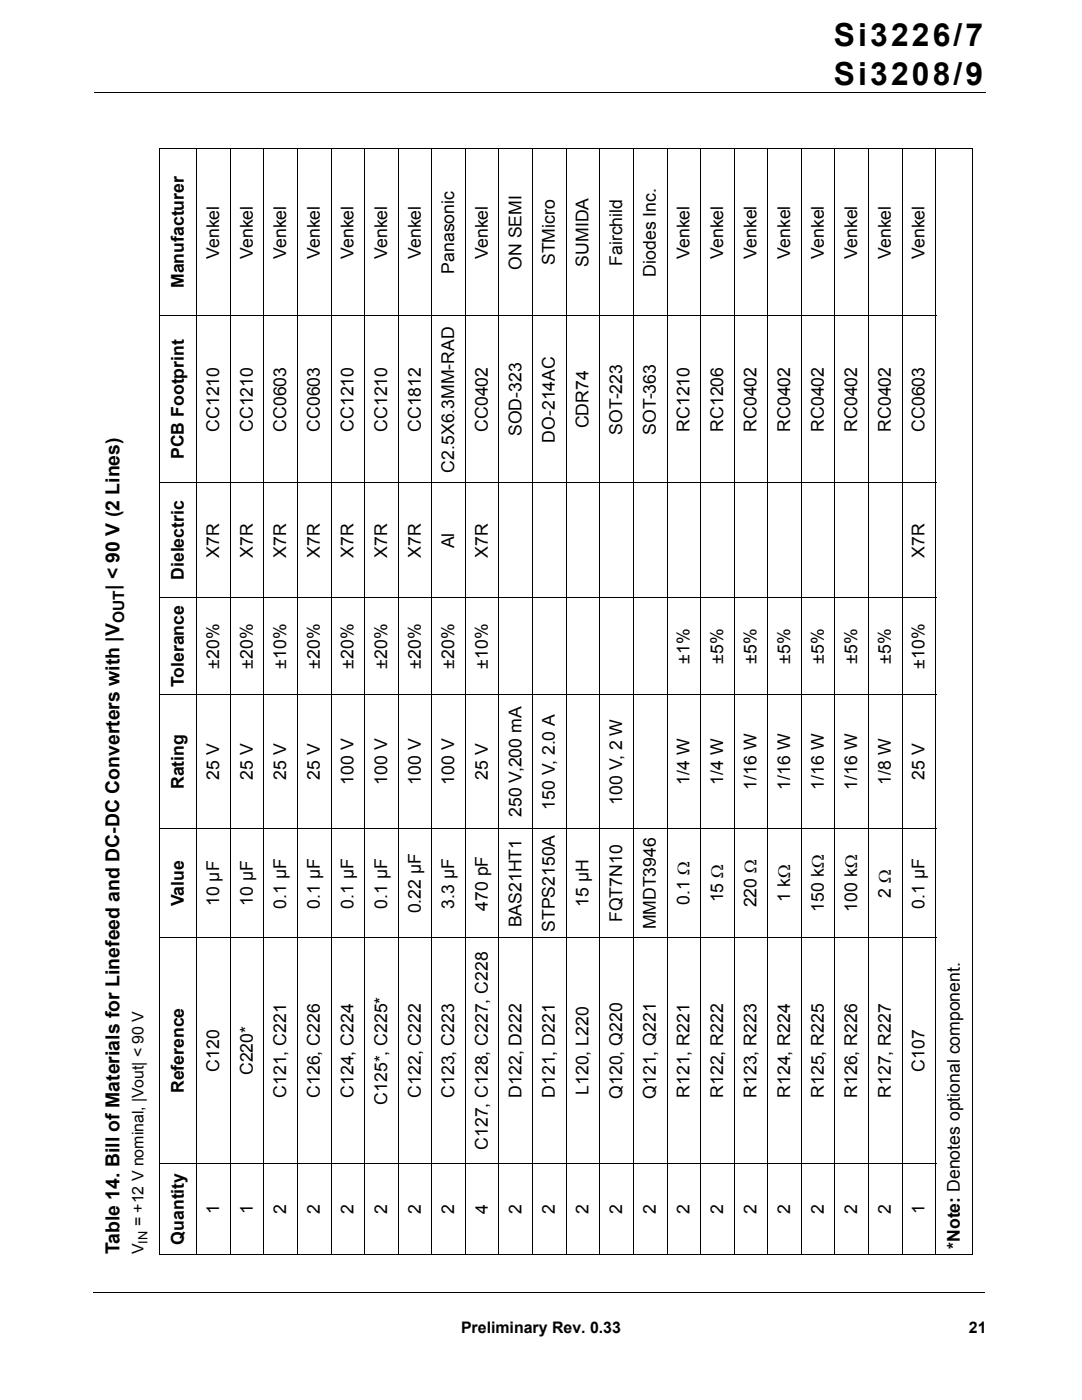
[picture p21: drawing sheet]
<svg xmlns="http://www.w3.org/2000/svg" width="216mm" height="279mm" viewBox="0 0 216 279" stroke-linecap="round" stroke-linejoin="round" font-family="sans-serif">
<defs><g id="words">
<g font-size="6.3">
<text x="166.4" y="9.2">Si3226/7</text>
<text x="166.4" y="17">Si3208/9</text>
</g>
<g font-size="3.9">
<text x="23.8" y="117.8" transform="rotate(-90 23.8 117.8)">| &lt; 90 V (2 Lines)</text>
<text x="23.8" y="250.3" transform="rotate(-90 23.8 250.3)">Table 14. Bill of Materials for Linefeed and DC-DC Converters with |V</text>
</g>
<g font-size="3.5">
<text x="43.7" y="51.7" transform="rotate(-90 43.7 51.7)">Venkel</text>
<text x="50.4" y="51.7" transform="rotate(-90 50.4 51.7)">Venkel</text>
<text x="57.1" y="51.7" transform="rotate(-90 57.1 51.7)">Venkel</text>
<text x="63.8" y="51.7" transform="rotate(-90 63.8 51.7)">Venkel</text>
<text x="70.5" y="51.7" transform="rotate(-90 70.5 51.7)">Venkel</text>
<text x="77.2" y="51.7" transform="rotate(-90 77.2 51.7)">Venkel</text>
<text x="83.9" y="51.7" transform="rotate(-90 83.9 51.7)">Venkel</text>
<text x="97.3" y="51.7" transform="rotate(-90 97.3 51.7)">Venkel</text>
<text x="104.1" y="53.8" transform="rotate(-90 104.1 53.8)">ON SEMI</text>
<text x="110.7" y="52.9" transform="rotate(-90 110.7 52.9)">STMicro</text>
<text x="117.5" y="53.2" transform="rotate(-90 117.5 53.2)">SUMIDA</text>
<text x="124.2" y="53.1" transform="rotate(-90 124.2 53.1)">Fairchild</text>
<text x="137.6" y="51.6" transform="rotate(-90 137.6 51.6)">Venkel</text>
<text x="144.3" y="51.6" transform="rotate(-90 144.3 51.6)">Venkel</text>
<text x="151" y="51.6" transform="rotate(-90 151 51.6)">Venkel</text>
<text x="157.7" y="51.6" transform="rotate(-90 157.7 51.6)">Venkel</text>
<text x="164.4" y="51.6" transform="rotate(-90 164.4 51.6)">Venkel</text>
<text x="171.1" y="51.6" transform="rotate(-90 171.1 51.6)">Venkel</text>
<text x="177.8" y="51.6" transform="rotate(-90 177.8 51.6)">Venkel</text>
<text x="184.5" y="51.7" transform="rotate(-90 184.5 51.7)">Venkel</text>
<text x="36.7" y="57.5" transform="rotate(-90 36.7 57.5)">Manufacturer</text>
<text x="90.6" y="54.6" transform="rotate(-90 90.6 54.6)">Panasonic</text>
<text x="130.9" y="55.2" transform="rotate(-90 130.9 55.2)">Diodes Inc.</text>
<text x="43.7" y="86.2" transform="rotate(-90 43.7 86.2)">CC1210</text>
<text x="50.4" y="86.2" transform="rotate(-90 50.4 86.2)">CC1210</text>
<text x="57.1" y="86.2" transform="rotate(-90 57.1 86.2)">CC0603</text>
<text x="63.8" y="86.2" transform="rotate(-90 63.8 86.2)">CC0603</text>
<text x="70.5" y="86.2" transform="rotate(-90 70.5 86.2)">CC1210</text>
<text x="77.2" y="86.2" transform="rotate(-90 77.2 86.2)">CC1210</text>
<text x="83.9" y="86.2" transform="rotate(-90 83.9 86.2)">CC1812</text>
<text x="97.3" y="86.2" transform="rotate(-90 97.3 86.2)">CC0402</text>
<text x="104.1" y="87" transform="rotate(-90 104.1 87)">SOD-323</text>
<text x="110.7" y="88.3" transform="rotate(-90 110.7 88.3)">DO-214AC</text>
<text x="117.5" y="85.5" transform="rotate(-90 117.5 85.5)">CDR74</text>
<text x="124.2" y="86.8" transform="rotate(-90 124.2 86.8)">SOT-223</text>
<text x="130.9" y="86.8" transform="rotate(-90 130.9 86.8)">SOT-363</text>
<text x="137.6" y="86.2" transform="rotate(-90 137.6 86.2)">RC1210</text>
<text x="144.3" y="86.2" transform="rotate(-90 144.3 86.2)">RC1206</text>
<text x="151" y="86.2" transform="rotate(-90 151 86.2)">RC0402</text>
<text x="157.7" y="86.2" transform="rotate(-90 157.7 86.2)">RC0402</text>
<text x="164.4" y="86.2" transform="rotate(-90 164.4 86.2)">RC0402</text>
<text x="171.1" y="86.2" transform="rotate(-90 171.1 86.2)">RC0402</text>
<text x="177.8" y="86.2" transform="rotate(-90 177.8 86.2)">RC0402</text>
<text x="184.5" y="86.2" transform="rotate(-90 184.5 86.2)">CC0603</text>
<text x="36.7" y="91.6" transform="rotate(-90 36.7 91.6)">PCB Footprint</text>
<text x="90.6" y="94.3" transform="rotate(-90 90.6 94.3)">C2.5X6.3MM-RAD</text>
<text x="43.7" y="111.3" transform="rotate(-90 43.7 111.3)">X7R</text>
<text x="50.4" y="111.3" transform="rotate(-90 50.4 111.3)">X7R</text>
<text x="57.1" y="111.3" transform="rotate(-90 57.1 111.3)">X7R</text>
<text x="63.8" y="111.3" transform="rotate(-90 63.8 111.3)">X7R</text>
<text x="70.5" y="111.3" transform="rotate(-90 70.5 111.3)">X7R</text>
<text x="77.2" y="111.3" transform="rotate(-90 77.2 111.3)">X7R</text>
<text x="83.9" y="111.3" transform="rotate(-90 83.9 111.3)">X7R</text>
<text x="90.6" y="109.4" transform="rotate(-90 90.6 109.4)">Al</text>
<text x="97.3" y="111.3" transform="rotate(-90 97.3 111.3)">X7R</text>
<text x="184.5" y="111.3" transform="rotate(-90 184.5 111.3)">X7R</text>
<text x="36.7" y="115.8" transform="rotate(-90 36.7 115.8)">Dielectric</text>
<text x="36.7" y="137.2" transform="rotate(-90 36.7 137.2)">Tolerance</text>
<text x="43.7" y="133.5" transform="rotate(-90 43.7 133.5)">±20%</text>
<text x="50.4" y="133.5" transform="rotate(-90 50.4 133.5)">±20%</text>
<text x="57.1" y="133.5" transform="rotate(-90 57.1 133.5)">±10%</text>
<text x="63.8" y="133.5" transform="rotate(-90 63.8 133.5)">±20%</text>
<text x="70.5" y="133.4" transform="rotate(-90 70.5 133.4)">±20%</text>
<text x="77.2" y="133.5" transform="rotate(-90 77.2 133.5)">±20%</text>
<text x="83.9" y="133.5" transform="rotate(-90 83.9 133.5)">±20%</text>
<text x="90.6" y="133.5" transform="rotate(-90 90.6 133.5)">±20%</text>
<text x="97.3" y="133.5" transform="rotate(-90 97.3 133.5)">±10%</text>
<text x="137.6" y="132.5" transform="rotate(-90 137.6 132.5)">±1%</text>
<text x="144.3" y="132.5" transform="rotate(-90 144.3 132.5)">±5%</text>
<text x="151" y="132.5" transform="rotate(-90 151 132.5)">±5%</text>
<text x="157.7" y="132.5" transform="rotate(-90 157.7 132.5)">±5%</text>
<text x="164.4" y="132.5" transform="rotate(-90 164.4 132.5)">±5%</text>
<text x="171.1" y="132.5" transform="rotate(-90 171.1 132.5)">±5%</text>
<text x="177.8" y="132.5" transform="rotate(-90 177.8 132.5)">±5%</text>
<text x="184.5" y="133.4" transform="rotate(-90 184.5 133.4)">±10%</text>
<text x="43.7" y="155.6" transform="rotate(-90 43.7 155.6)">25 V</text>
<text x="50.4" y="155.6" transform="rotate(-90 50.4 155.6)">25 V</text>
<text x="57.1" y="155.6" transform="rotate(-90 57.1 155.6)">25 V</text>
<text x="63.8" y="155.6" transform="rotate(-90 63.8 155.6)">25 V</text>
<text x="97.3" y="155.7" transform="rotate(-90 97.3 155.7)">25 V</text>
<text x="184.5" y="155.6" transform="rotate(-90 184.5 155.6)">25 V</text>
<text x="36.7" y="157.5" transform="rotate(-90 36.7 157.5)">Rating</text>
<text x="70.5" y="156.6" transform="rotate(-90 70.5 156.6)">100 V</text>
<text x="77.2" y="156.6" transform="rotate(-90 77.2 156.6)">100 V</text>
<text x="83.9" y="156.6" transform="rotate(-90 83.9 156.6)">100 V</text>
<text x="90.6" y="156.6" transform="rotate(-90 90.6 156.6)">100 V</text>
<text x="110.7" y="161.6" transform="rotate(-90 110.7 161.6)">150 V, 2.0 A</text>
<text x="124.2" y="160.6" transform="rotate(-90 124.2 160.6)">100 V, 2 W</text>
<text x="137.6" y="156.6" transform="rotate(-90 137.6 156.6)">1/4 W</text>
<text x="144.3" y="156.6" transform="rotate(-90 144.3 156.6)">1/4 W</text>
<text x="151" y="157.6" transform="rotate(-90 151 157.6)">1/16 W</text>
<text x="157.7" y="157.6" transform="rotate(-90 157.7 157.6)">1/16 W</text>
<text x="164.4" y="157.6" transform="rotate(-90 164.4 157.6)">1/16 W</text>
<text x="171.1" y="157.6" transform="rotate(-90 171.1 157.6)">1/16 W</text>
<text x="177.8" y="156.6" transform="rotate(-90 177.8 156.6)">1/8 W</text>
<text x="104.1" y="163" transform="rotate(-90 104.1 163)">250 V,200 mA</text>
<text x="157.7" y="180" transform="rotate(-90 157.7 180)">1 kΩ</text>
<text x="177.8" y="179.1" transform="rotate(-90 177.8 179.1)">2 Ω</text>
<text x="36.7" y="180.9" transform="rotate(-90 36.7 180.9)">Value</text>
<text x="43.7" y="180.8" transform="rotate(-90 43.7 180.8)">10 µF</text>
<text x="50.4" y="180.8" transform="rotate(-90 50.4 180.8)">10 µF</text>
<text x="57.1" y="181.3" transform="rotate(-90 57.1 181.3)">0.1 µF</text>
<text x="63.8" y="181.3" transform="rotate(-90 63.8 181.3)">0.1 µF</text>
<text x="70.5" y="181.3" transform="rotate(-90 70.5 181.3)">0.1 µF</text>
<text x="77.2" y="181.3" transform="rotate(-90 77.2 181.3)">0.1 µF</text>
<text x="83.9" y="182.3" transform="rotate(-90 83.9 182.3)">0.22 µF</text>
<text x="90.6" y="181.3" transform="rotate(-90 90.6 181.3)">3.3 µF</text>
<text x="97.3" y="181.8" transform="rotate(-90 97.3 181.8)">470 pF</text>
<text x="104.1" y="185.1" transform="rotate(-90 104.1 185.1)">BAS21HT1</text>
<text x="110.7" y="186" transform="rotate(-90 110.7 186)">STPS2150A</text>
<text x="117.5" y="181" transform="rotate(-90 117.5 181)">15 µH</text>
<text x="124.2" y="184" transform="rotate(-90 124.2 184)">FQT7N10</text>
<text x="130.9" y="185.5" transform="rotate(-90 130.9 185.5)">MMDT3946</text>
<text x="137.6" y="180.6" transform="rotate(-90 137.6 180.6)">0.1 Ω</text>
<text x="144.3" y="180.1" transform="rotate(-90 144.3 180.1)">15 Ω</text>
<text x="151" y="181.1" transform="rotate(-90 151 181.1)">220 Ω</text>
<text x="164.4" y="182" transform="rotate(-90 164.4 182)">150 kΩ</text>
<text x="171.1" y="182" transform="rotate(-90 171.1 182)">100 kΩ</text>
<text x="184.5" y="181.3" transform="rotate(-90 184.5 181.3)">0.1 µF</text>
<text x="43.7" y="213.9" transform="rotate(-90 43.7 213.9)">C120</text>
<text x="50.4" y="214.6" transform="rotate(-90 50.4 214.6)">C220*</text>
<text x="184.5" y="213.9" transform="rotate(-90 184.5 213.9)">C107</text>
<text x="36.7" y="218.2" transform="rotate(-90 36.7 218.2)">Reference</text>
<text x="57.1" y="219.1" transform="rotate(-90 57.1 219.1)">C121, C221</text>
<text x="63.8" y="219.1" transform="rotate(-90 63.8 219.1)">C126, C226</text>
<text x="70.5" y="219.1" transform="rotate(-90 70.5 219.1)">C124, C224</text>
<text x="77.2" y="220.4" transform="rotate(-90 77.2 220.4)">C125*, C225*</text>
<text x="83.9" y="219.1" transform="rotate(-90 83.9 219.1)">C122, C222</text>
<text x="90.6" y="219.1" transform="rotate(-90 90.6 219.1)">C123, C223</text>
<text x="104.1" y="219.1" transform="rotate(-90 104.1 219.1)">D122, D222</text>
<text x="110.7" y="219.1" transform="rotate(-90 110.7 219.1)">D121, D221</text>
<text x="117.5" y="218.5" transform="rotate(-90 117.5 218.5)">L120, L220</text>
<text x="124.2" y="219.3" transform="rotate(-90 124.2 219.3)">Q120, Q220</text>
<text x="130.9" y="219.3" transform="rotate(-90 130.9 219.3)">Q121, Q221</text>
<text x="137.6" y="219.1" transform="rotate(-90 137.6 219.1)">R121, R221</text>
<text x="144.3" y="219.1" transform="rotate(-90 144.3 219.1)">R122, R222</text>
<text x="151" y="219.1" transform="rotate(-90 151 219.1)">R123, R223</text>
<text x="157.7" y="219.1" transform="rotate(-90 157.7 219.1)">R124, R224</text>
<text x="164.4" y="219.1" transform="rotate(-90 164.4 219.1)">R125, R225</text>
<text x="171.1" y="219.1" transform="rotate(-90 171.1 219.1)">R126, R226</text>
<text x="177.8" y="219.1" transform="rotate(-90 177.8 219.1)">R127, R227</text>
<text x="97.3" y="229.4" transform="rotate(-90 97.3 229.4)">C127, C128, C227, C228</text>
<text x="43.7" y="242.2" transform="rotate(-90 43.7 242.2)">1</text>
<text x="50.4" y="242.2" transform="rotate(-90 50.4 242.2)">1</text>
<text x="57.1" y="242.2" transform="rotate(-90 57.1 242.2)">2</text>
<text x="63.8" y="242.2" transform="rotate(-90 63.8 242.2)">2</text>
<text x="70.5" y="242.2" transform="rotate(-90 70.5 242.2)">2</text>
<text x="77.2" y="242.2" transform="rotate(-90 77.2 242.2)">2</text>
<text x="83.9" y="242.2" transform="rotate(-90 83.9 242.2)">2</text>
<text x="90.6" y="242.2" transform="rotate(-90 90.6 242.2)">2</text>
<text x="97.3" y="242.2" transform="rotate(-90 97.3 242.2)">4</text>
<text x="104.1" y="242.2" transform="rotate(-90 104.1 242.2)">2</text>
<text x="110.7" y="242.2" transform="rotate(-90 110.7 242.2)">2</text>
<text x="117.5" y="242.2" transform="rotate(-90 117.5 242.2)">2</text>
<text x="124.2" y="242.2" transform="rotate(-90 124.2 242.2)">2</text>
<text x="130.9" y="242.2" transform="rotate(-90 130.9 242.2)">2</text>
<text x="137.6" y="242.2" transform="rotate(-90 137.6 242.2)">2</text>
<text x="144.3" y="242.2" transform="rotate(-90 144.3 242.2)">2</text>
<text x="151" y="242.2" transform="rotate(-90 151 242.2)">2</text>
<text x="157.7" y="242.2" transform="rotate(-90 157.7 242.2)">2</text>
<text x="164.4" y="242.2" transform="rotate(-90 164.4 242.2)">2</text>
<text x="171.1" y="242.2" transform="rotate(-90 171.1 242.2)">2</text>
<text x="177.8" y="242.2" transform="rotate(-90 177.8 242.2)">2</text>
<text x="184.5" y="242.2" transform="rotate(-90 184.5 242.2)">1</text>
<text x="36.7" y="248.4" transform="rotate(-90 36.7 248.4)">Quantity</text>
<text x="191.5" y="249.2" transform="rotate(-90 191.5 249.2)">*Note: Denotes optional component.</text>
</g>
<g font-size="3.2">
<text x="28.7" y="244.8" transform="rotate(-90 28.7 244.8)">= +12 V nominal, |Vout| &lt; 90 V</text>
<text x="28.7" y="250.3" transform="rotate(-90 28.7 250.3)">V</text>
<text x="92" y="266">Preliminary Rev. 0.33</text>
<text x="193.3" y="266">21</text>
</g>
<text font-size="3.1" x="24.8" y="124.4" transform="rotate(-90 24.8 124.4)">OUT</text>
<text font-size="2.5" x="29.5" y="248.2" transform="rotate(-90 29.5 248.2)">IN</text>
</g></defs>
<path d="M18.8 18.4h177.8M18.6 257.9h177.8" fill="none" stroke="#000" stroke-width=".2"/>
<path d="M19.2 259.5h30.7v14.7h-30.7z" fill="#fff"/>
<g fill="none" stroke="#000" stroke-width=".2">
<path d="M31.8 29.6v220.8M31.9 29.7h162.1M39.2 29.6v220.8M46 29.6v220.8M52.7 29.6v220.8M59.4 29.6v220.8M66.1 29.6v220.8M72.8 29.6v220.8M79.5 29.6v220.8M86.2 29.6v220.8M92.9 29.6v220.8M99.6 29.6v220.8"/>
<path d="M106.3 29.6v220.8M113 29.6v220.8M119.7 29.6v220.8M126.4 29.6v220.8M133.1 29.6v220.8M139.8 29.6v220.8M146.5 29.6v220.8M153.2 29.6v220.8M159.9 29.6v220.8M166.6 29.6v220.8M173.3 29.6v220.8M180 29.6v220.8"/>
<path d="M186.7 29.6v220.8M194.1 29.6v220.8M31.7 63h155.1M31.7 96.4h155.1M31.7 119.3h155.1M31.7 138.6h155.1M31.7 165.4h155.1M31.7 187.2h155.1M31.7 232.2h155.1M31.9 250.3h162.1"/>
</g>
<use href="#words"/>
</svg>
